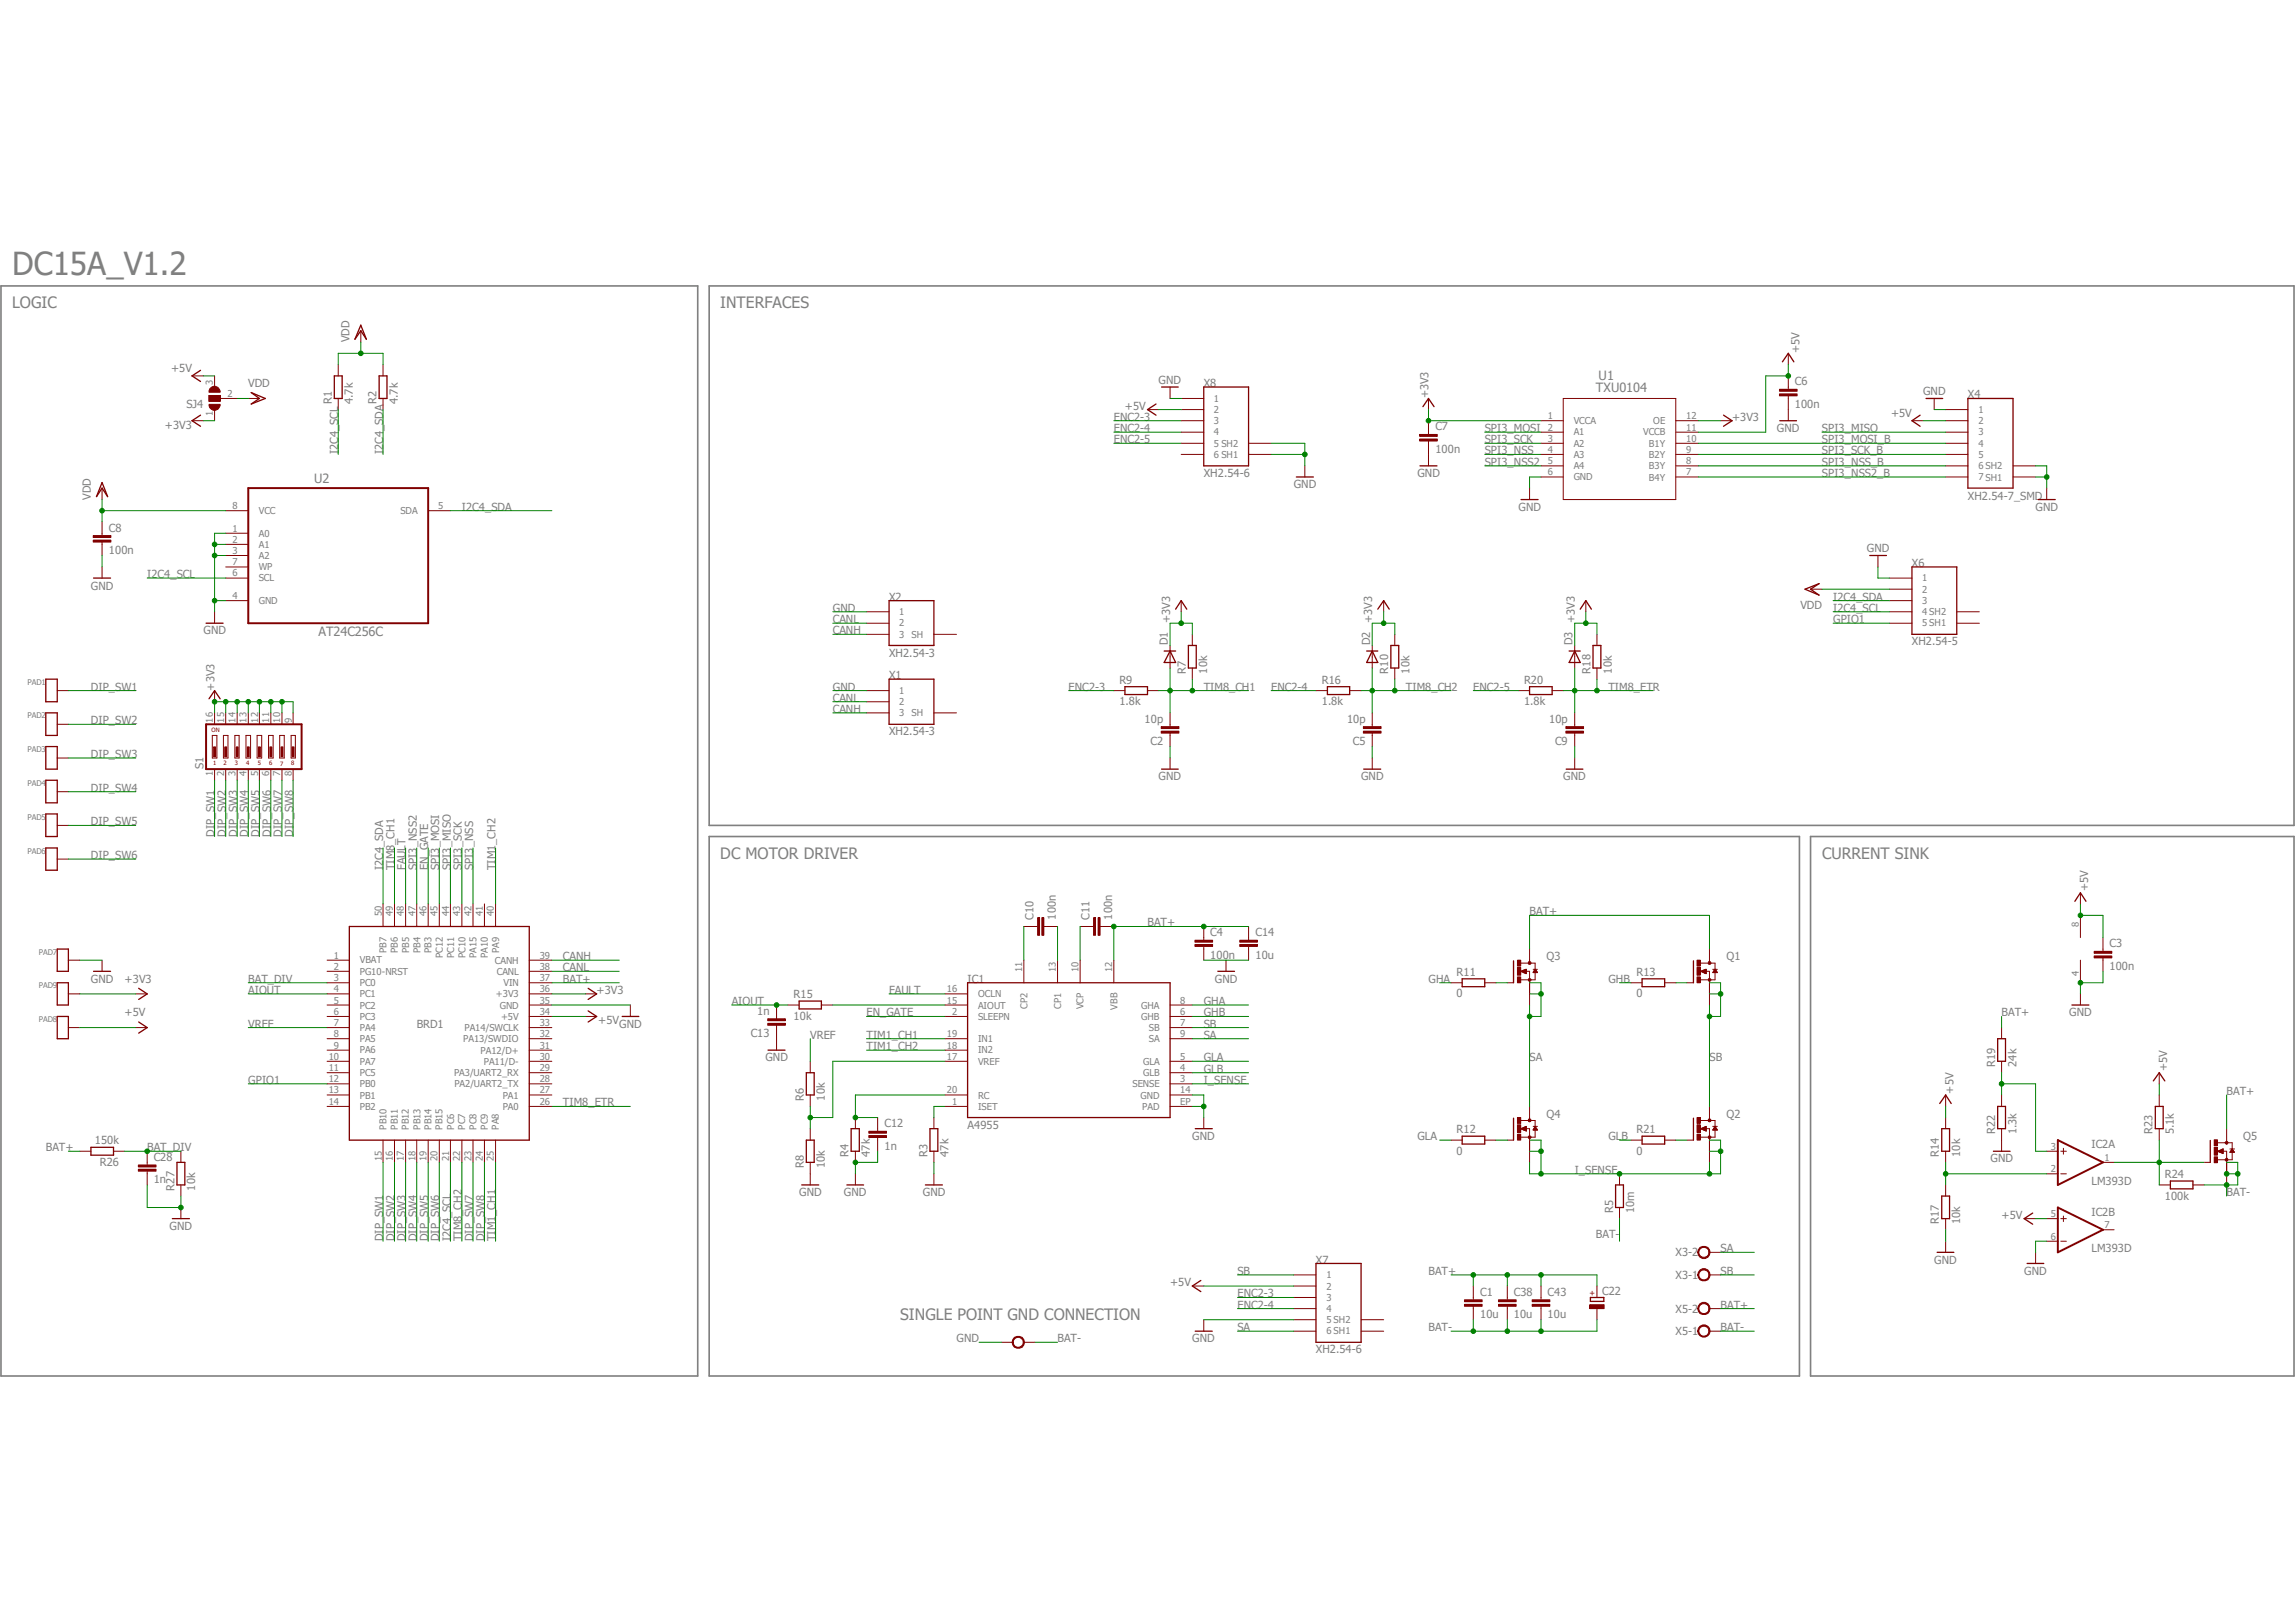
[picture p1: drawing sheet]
<svg xmlns="http://www.w3.org/2000/svg" width="297mm" height="210mm" viewBox="0 0 297 210" stroke-linecap="round" stroke-linejoin="round" font-family="sans-serif">
<defs><g id="words">
<text font-size="4.1" fill="#808080" x="1.6" y="35.6">DC15A_V1.2</text>
<g font-size="2" fill="#808080">
<text x="1.6" y="39.9">LOGIC</text>
<text x="93.2" y="39.9">INTERFACES</text>
<text x="93.2" y="111.2">DC MOTOR DRIVER</text>
<text x="235.8" y="111.2">CURRENT SINK</text>
<text x="116.5" y="170.8">SINGLE POINT GND CONNECTION</text>
</g>
<g font-size="1.7" fill="#808080">
<text x="206.5" y="50.7">TXU0104</text>
<text x="206.9" y="49.2">U1</text>
<text x="40.6" y="62.5">U2</text>
<text x="41.2" y="82.3">AT24C256C</text>
</g>
<g font-size="1.4" fill="#808080">
<text x="45.2" y="44.3" transform="rotate(-90 45.2 44.3)">VDD</text>
<text x="232.9" y="45.7" transform="rotate(-90 232.9 45.7)">+5V</text>
<text x="22.1" y="48.2">+5V</text>
<text x="24.1" y="52.8">SJ4</text>
<text x="32.1" y="50.1">VDD</text>
<text x="42.9" y="52.3" transform="rotate(-90 42.9 52.3)">R1</text>
<text x="45.7" y="52.3" transform="rotate(-90 45.7 52.3)">4.7k</text>
<text x="48.7" y="52.3" transform="rotate(-90 48.7 52.3)">R2</text>
<text x="51.5" y="52.3" transform="rotate(-90 51.5 52.3)">4.7k</text>
<text x="145.6" y="53">+5V</text>
<text x="149.9" y="49.7">GND</text>
<text x="155.8" y="50.1">X8</text>
<text x="184.9" y="51.6" transform="rotate(-90 184.9 51.6)">+3V3</text>
<text x="232.3" y="52.8">100n</text>
<text x="232.3" y="49.9">C6</text>
<text x="248.9" y="51.1">GND</text>
<text x="254.7" y="51.6">X4</text>
<text x="21.3" y="55.5">+3V3</text>
<text x="43.8" y="58.8" transform="rotate(-90 43.8 58.8)">I2C4_SCL</text>
<text x="49.6" y="58.8" transform="rotate(-90 49.6 58.8)">I2C4_SDA</text>
<text x="144.1" y="54.4">ENC2-3</text>
<text x="144.1" y="55.9">ENC2-4</text>
<text x="144.1" y="57.4">ENC2-5</text>
<text x="185.8" y="58.6">100n</text>
<text x="185.8" y="55.7">C7</text>
<text x="192.2" y="55.9">SPI3_MOSI</text>
<text x="192.2" y="57.4">SPI3_SCK</text>
<text x="192.2" y="58.8">SPI3_NSS</text>
<text x="224.2" y="54.4">+3V3</text>
<text x="230" y="55.9">GND</text>
<text x="235.8" y="55.9">SPI3_MISO</text>
<text x="235.8" y="57.4">SPI3_MOSI_B</text>
<text x="235.8" y="58.8">SPI3_SCK_B</text>
<text x="244.7" y="54">+5V</text>
<text x="11.8" y="64.6" transform="rotate(-90 11.8 64.6)">VDD</text>
<text x="155.8" y="61.7">XH2.54-6</text>
<text x="167.4" y="63.2">GND</text>
<text x="183.4" y="61.7">GND</text>
<text x="192.2" y="60.3">SPI3_NSS2</text>
<text x="235.8" y="60.3">SPI3_NSS_B</text>
<text x="235.8" y="61.7">SPI3_NSS2_B</text>
<text x="254.7" y="64.6">XH2.54-7_SMD</text>
<text x="14.1" y="71.7">100n</text>
<text x="14.1" y="68.8">C8</text>
<text x="59.8" y="66.1">I2C4_SDA</text>
<text x="196.5" y="66.1">GND</text>
<text x="241.6" y="71.5">GND</text>
<text x="263.4" y="66.1">GND</text>
<text x="11.8" y="76.3">GND</text>
<text x="19" y="74.8">I2C4_SCL</text>
<text x="115.1" y="77.7">X2</text>
<text x="237.2" y="77.7">I2C4_SDA</text>
<text x="247.4" y="73.4">X6</text>
<text x="26.3" y="82.1">GND</text>
<text x="107.8" y="79.2">GND</text>
<text x="107.8" y="82.1">CANH</text>
<text x="107.8" y="80.6">CANL</text>
<text x="151.1" y="83.5" transform="rotate(-90 151.1 83.5)">D1</text>
<text x="151.4" y="80.6" transform="rotate(-90 151.4 80.6)">+3V3</text>
<text x="177.3" y="83.5" transform="rotate(-90 177.3 83.5)">D2</text>
<text x="177.6" y="80.6" transform="rotate(-90 177.6 80.6)">+3V3</text>
<text x="203.5" y="83.5" transform="rotate(-90 203.5 83.5)">D3</text>
<text x="203.8" y="80.6" transform="rotate(-90 203.8 80.6)">+3V3</text>
<text x="233" y="78.7">VDD</text>
<text x="237.2" y="79.2">I2C4_SCL</text>
<text x="237.2" y="80.6">GPIO1</text>
<text x="247.4" y="83.5">XH2.54-5</text>
<text x="11.8" y="89.4">DIP_SW1</text>
<text x="27.8" y="89.4" transform="rotate(-90 27.8 89.4)">+3V3</text>
<text x="107.8" y="89.4">GND</text>
<text x="115.1" y="85">XH2.54-3</text>
<text x="115.1" y="87.9">X1</text>
<text x="138.3" y="89.4">ENC2-3</text>
<text x="144.9" y="88.5">R9</text>
<text x="153.5" y="87.2" transform="rotate(-90 153.5 87.2)">R7</text>
<text x="155.8" y="89.4">TIM8_CH1</text>
<text x="156.2" y="87.2" transform="rotate(-90 156.2 87.2)">10k</text>
<text x="164.5" y="89.4">ENC2-4</text>
<text x="171.1" y="88.5">R16</text>
<text x="179.7" y="87.2" transform="rotate(-90 179.7 87.2)">R10</text>
<text x="181.9" y="89.4">TIM8_CH2</text>
<text x="182.4" y="87.2" transform="rotate(-90 182.4 87.2)">10k</text>
<text x="190.7" y="89.4">ENC2-5</text>
<text x="197.2" y="88.5">R20</text>
<text x="205.8" y="87.2" transform="rotate(-90 205.8 87.2)">R18</text>
<text x="208.2" y="89.4">TIM8_ETR</text>
<text x="208.6" y="87.2" transform="rotate(-90 208.6 87.2)">10k</text>
<text x="11.8" y="93.7">DIP_SW2</text>
<text x="107.8" y="92.2">CANH</text>
<text x="107.8" y="90.8">CANL</text>
<text x="115.1" y="95.2">XH2.54-3</text>
<text x="144.9" y="91.2">1.8k</text>
<text x="148.1" y="93.5">10p</text>
<text x="171.1" y="91.2">1.8k</text>
<text x="174.3" y="93.5">10p</text>
<text x="197.2" y="91.2">1.8k</text>
<text x="200.5" y="93.5">10p</text>
<text x="11.8" y="98.1">DIP_SW3</text>
<text x="26.3" y="99.5" transform="rotate(-90 26.3 99.5)">S1</text>
<text x="148.9" y="96.4">C2</text>
<text x="149.9" y="101">GND</text>
<text x="175.1" y="96.4">C5</text>
<text x="176.1" y="101">GND</text>
<text x="201.3" y="96.4">C9</text>
<text x="202.3" y="101">GND</text>
<text x="11.8" y="102.4">DIP_SW4</text>
<text x="11.8" y="106.8">DIP_SW5</text>
<text x="11.8" y="111.2">DIP_SW6</text>
<text x="27.8" y="108.2" transform="rotate(-90 27.8 108.2)">DIP_SW1</text>
<text x="29.2" y="108.2" transform="rotate(-90 29.2 108.2)">DIP_SW2</text>
<text x="30.7" y="108.2" transform="rotate(-90 30.7 108.2)">DIP_SW3</text>
<text x="32.1" y="108.2" transform="rotate(-90 32.1 108.2)">DIP_SW4</text>
<text x="33.6" y="108.2" transform="rotate(-90 33.6 108.2)">DIP_SW5</text>
<text x="35.1" y="108.2" transform="rotate(-90 35.1 108.2)">DIP_SW6</text>
<text x="36.5" y="108.2" transform="rotate(-90 36.5 108.2)">DIP_SW7</text>
<text x="37.9" y="108.2" transform="rotate(-90 37.9 108.2)">DIP_SW8</text>
<text x="49.6" y="112.6" transform="rotate(-90 49.6 112.6)">I2C4_SDA</text>
<text x="51.1" y="112.6" transform="rotate(-90 51.1 112.6)">TIM8_CH1</text>
<text x="52.5" y="112.6" transform="rotate(-90 52.5 112.6)">FAULT</text>
<text x="53.9" y="112.6" transform="rotate(-90 53.9 112.6)">SPI3_NSS2</text>
<text x="55.4" y="112.6" transform="rotate(-90 55.4 112.6)">EN_GATE</text>
<text x="56.9" y="112.6" transform="rotate(-90 56.9 112.6)">SPI3_MOSI</text>
<text x="58.3" y="112.6" transform="rotate(-90 58.3 112.6)">SPI3_MISO</text>
<text x="59.8" y="112.6" transform="rotate(-90 59.8 112.6)">SPI3_SCK</text>
<text x="61.2" y="112.6" transform="rotate(-90 61.2 112.6)">SPI3_NSS</text>
<text x="64.1" y="112.6" transform="rotate(-90 64.1 112.6)">TIM1_CH2</text>
<text x="133.7" y="119" transform="rotate(-90 133.7 119)">C10</text>
<text x="136.7" y="119" transform="rotate(-90 136.7 119)">100n</text>
<text x="141" y="119" transform="rotate(-90 141 119)">C11</text>
<text x="143.9" y="119" transform="rotate(-90 143.9 119)">100n</text>
<text x="148.5" y="119.9">BAT+</text>
<text x="198" y="118.4">BAT+</text>
<text x="270.3" y="115.3" transform="rotate(-90 270.3 115.3)">+5V</text>
<text x="72.9" y="124.2">CANH</text>
<text x="72.9" y="125.7">CANL</text>
<text x="156.6" y="124">100n</text>
<text x="156.6" y="121.1">C4</text>
<text x="162.5" y="124">10u</text>
<text x="162.5" y="121.1">C14</text>
<text x="200.2" y="124.2">Q3</text>
<text x="223.4" y="124.2">Q1</text>
<text x="273" y="125.5">100n</text>
<text x="273" y="122.6">C3</text>
<text x="11.8" y="127.2">GND</text>
<text x="16.1" y="127.2">+3V3</text>
<text x="16.1" y="131.5">+5V</text>
<text x="32.1" y="127.2">BAT_DIV</text>
<text x="32.1" y="128.6">AIOUT</text>
<text x="72.9" y="127.2">BAT+</text>
<text x="77.2" y="128.6">+3V3</text>
<text x="94.7" y="130">AIOUT</text>
<text x="98" y="131.3">1n</text>
<text x="102.7" y="132">10k</text>
<text x="102.7" y="129.2">R15</text>
<text x="112.1" y="131.5">EN_GATE</text>
<text x="115.1" y="128.6">FAULT</text>
<text x="125.2" y="127.2">IC1</text>
<text x="155.8" y="131.5">GHB</text>
<text x="155.8" y="130">GHA</text>
<text x="157.2" y="127.2">GND</text>
<text x="184.9" y="127.2">GHA</text>
<text x="188.5" y="129">0</text>
<text x="188.5" y="126.3">R11</text>
<text x="208.2" y="127.2">GHB</text>
<text x="211.8" y="129">0</text>
<text x="211.8" y="126.3">R13</text>
<text x="259" y="131.5">BAT+</text>
<text x="267.8" y="131.5">GND</text>
<text x="32.1" y="133">VREF</text>
<text x="53.9" y="133">BRD1</text>
<text x="77.4" y="132.5">+5V</text>
<text x="80.1" y="133">GND</text>
<text x="97.2" y="134.2">C13</text>
<text x="99.1" y="137.3">GND</text>
<text x="104.9" y="134.5">VREF</text>
<text x="112.1" y="134.5">TIM1_CH1</text>
<text x="112.1" y="135.9">TIM1_CH2</text>
<text x="155.8" y="137.3">GLA</text>
<text x="155.8" y="134.5">SA</text>
<text x="155.8" y="133">SB</text>
<text x="198" y="137.3">SA</text>
<text x="221.2" y="137.3">SB</text>
<text x="32.1" y="140.3">GPIO1</text>
<text x="72.9" y="143.2">TIM8_ETR</text>
<text x="104" y="142.4" transform="rotate(-90 104 142.4)">R6</text>
<text x="106.8" y="142.4" transform="rotate(-90 106.8 142.4)">10k</text>
<text x="155.8" y="138.8">GLB</text>
<text x="155.8" y="140.3">I_SENSE</text>
<text x="252.8" y="141.5" transform="rotate(-90 252.8 141.5)">+5V</text>
<text x="258.2" y="138.1" transform="rotate(-90 258.2 138.1)">R19</text>
<text x="260.9" y="138.1" transform="rotate(-90 260.9 138.1)">24k</text>
<text x="280.5" y="138.6" transform="rotate(-90 280.5 138.6)">+5V</text>
<text x="288.2" y="141.7">BAT+</text>
<text x="5.9" y="149">BAT+</text>
<text x="12.3" y="148.1">150k</text>
<text x="19" y="149">BAT_DIV</text>
<text x="109.8" y="149.7" transform="rotate(-90 109.8 149.7)">R4</text>
<text x="112.6" y="149.7" transform="rotate(-90 112.6 149.7)">47k</text>
<text x="114.5" y="148.8">1n</text>
<text x="114.5" y="145.8">C12</text>
<text x="120" y="149.7" transform="rotate(-90 120 149.7)">R3</text>
<text x="122.8" y="149.7" transform="rotate(-90 122.8 149.7)">47k</text>
<text x="125.2" y="146">A4955</text>
<text x="154.3" y="147.5">GND</text>
<text x="183.4" y="147.5">GLA</text>
<text x="188.5" y="149.4">0</text>
<text x="188.5" y="146.6">R12</text>
<text x="200.2" y="144.6">Q4</text>
<text x="208.2" y="147.5">GLB</text>
<text x="211.8" y="149.4">0</text>
<text x="211.8" y="146.6">R21</text>
<text x="223.4" y="144.6">Q2</text>
<text x="250.9" y="149.7" transform="rotate(-90 250.9 149.7)">R14</text>
<text x="253.7" y="149.7" transform="rotate(-90 253.7 149.7)">10k</text>
<text x="258.2" y="146.8" transform="rotate(-90 258.2 146.8)">R22</text>
<text x="260.9" y="146.8" transform="rotate(-90 260.9 146.8)">1.3k</text>
<text x="270.7" y="148.6">IC2A</text>
<text x="278.6" y="146.8" transform="rotate(-90 278.6 146.8)">R23</text>
<text x="281.3" y="146.8" transform="rotate(-90 281.3 146.8)">5.1k</text>
<text x="290.3" y="147.5">Q5</text>
<text x="12.9" y="150.8">R26</text>
<text x="19.9" y="153.1">1n</text>
<text x="19.9" y="150.2">C28</text>
<text x="22.6" y="154.1" transform="rotate(-90 22.6 154.1)">R27</text>
<text x="25.3" y="154.1" transform="rotate(-90 25.3 154.1)">10k</text>
<text x="103.4" y="154.8">GND</text>
<text x="104" y="151.2" transform="rotate(-90 104 151.2)">R8</text>
<text x="106.8" y="151.2" transform="rotate(-90 106.8 151.2)">10k</text>
<text x="109.2" y="154.8">GND</text>
<text x="119.4" y="154.8">GND</text>
<text x="203.8" y="151.9">I_SENSE</text>
<text x="257.6" y="150.4">GND</text>
<text x="270.7" y="153.3">LM393D</text>
<text x="280.2" y="155.2">100k</text>
<text x="280.2" y="152.5">R24</text>
<text x="288.2" y="154.8">BAT-</text>
<text x="21.9" y="159.1">GND</text>
<text x="49.6" y="160.6" transform="rotate(-90 49.6 160.6)">DIP_SW1</text>
<text x="51.1" y="160.6" transform="rotate(-90 51.1 160.6)">DIP_SW2</text>
<text x="52.5" y="160.6" transform="rotate(-90 52.5 160.6)">DIP_SW3</text>
<text x="53.9" y="160.6" transform="rotate(-90 53.9 160.6)">DIP_SW4</text>
<text x="55.4" y="160.6" transform="rotate(-90 55.4 160.6)">DIP_SW5</text>
<text x="56.9" y="160.6" transform="rotate(-90 56.9 160.6)">DIP_SW6</text>
<text x="58.3" y="160.6" transform="rotate(-90 58.3 160.6)">I2C4_SCL</text>
<text x="59.8" y="160.6" transform="rotate(-90 59.8 160.6)">TIM8_CH2</text>
<text x="61.2" y="160.6" transform="rotate(-90 61.2 160.6)">DIP_SW7</text>
<text x="62.7" y="160.6" transform="rotate(-90 62.7 160.6)">DIP_SW8</text>
<text x="64.1" y="160.6" transform="rotate(-90 64.1 160.6)">TIM1_CH1</text>
<text x="206.5" y="160.1">BAT-</text>
<text x="208.8" y="157" transform="rotate(-90 208.8 157)">R5</text>
<text x="211.5" y="157" transform="rotate(-90 211.5 157)">10m</text>
<text x="250.9" y="158.4" transform="rotate(-90 250.9 158.4)">R17</text>
<text x="253.7" y="158.4" transform="rotate(-90 253.7 158.4)">10k</text>
<text x="259" y="157.7">+5V</text>
<text x="270.7" y="157.4">IC2B</text>
<text x="151.4" y="166.4">+5V</text>
<text x="160.1" y="167.9">ENC2-3</text>
<text x="160.1" y="165">SB</text>
<text x="170.3" y="163.5">X7</text>
<text x="184.9" y="165">BAT+</text>
<text x="191.6" y="167.6">C1</text>
<text x="195.9" y="167.6">C38</text>
<text x="200.3" y="167.6">C43</text>
<text x="207.3" y="167.6">C22</text>
<text x="216.8" y="165.5">X3-1</text>
<text x="216.8" y="162.6">X3-2</text>
<text x="222.7" y="162.1">SA</text>
<text x="222.7" y="165">SB</text>
<text x="250.3" y="163.5">GND</text>
<text x="262" y="165">GND</text>
<text x="270.7" y="162.1">LM393D</text>
<text x="123.8" y="173.7">GND</text>
<text x="136.9" y="173.7">BAT-</text>
<text x="154.3" y="173.7">GND</text>
<text x="160.1" y="169.3">ENC2-4</text>
<text x="160.1" y="172.3">SA</text>
<text x="184.9" y="172.3">BAT-</text>
<text x="191.6" y="170.6">10u</text>
<text x="195.9" y="170.6">10u</text>
<text x="200.3" y="170.6">10u</text>
<text x="216.8" y="172.8">X5-1</text>
<text x="216.8" y="169.8">X5-2</text>
<text x="222.7" y="169.3">BAT+</text>
<text x="222.7" y="172.3">BAT-</text>
<text x="170.3" y="175.1">XH2.54-6</text>
</g>
<g font-size="1.2" fill="#808080">
<text x="27.6" y="53.9" transform="rotate(-90 27.6 53.9)">1</text>
<text x="27.6" y="49.9" transform="rotate(-90 27.6 49.9)">3</text>
<text x="29.4" y="51.4">2</text>
<text x="157.1" y="53.4">2</text>
<text x="157.1" y="52">1</text>
<text x="256" y="53.4">1</text>
<text x="157.1" y="54.9">3</text>
<text x="157.1" y="56.3">4</text>
<text x="157.1" y="57.8">5 SH2</text>
<text x="157.1" y="59.3">6 SH1</text>
<text x="200.3" y="54.2">1</text>
<text x="200.3" y="55.7">2</text>
<text x="200.3" y="57.1">3</text>
<text x="200.3" y="58.6">4</text>
<text x="203.7" y="54.9">VCCA</text>
<text x="203.7" y="56.3">A1</text>
<text x="203.7" y="57.8">A2</text>
<text x="203.7" y="59.3">A3</text>
<text x="212.6" y="56.3">VCCB</text>
<text x="213.4" y="59.3">B2Y</text>
<text x="213.4" y="57.8">B1Y</text>
<text x="214" y="54.9">OE</text>
<text x="218.2" y="58.6">9</text>
<text x="218.2" y="57.1">10</text>
<text x="218.2" y="55.7">11</text>
<text x="218.2" y="54.2">12</text>
<text x="256" y="56.3">3</text>
<text x="256" y="54.9">2</text>
<text x="256" y="57.8">4</text>
<text x="256" y="59.3">5</text>
<text x="30.1" y="65.9">8</text>
<text x="56.7" y="65.9">5</text>
<text x="200.3" y="60.1">5</text>
<text x="200.3" y="61.5">6</text>
<text x="203.7" y="60.7">A4</text>
<text x="203.7" y="62.1">GND</text>
<text x="213.4" y="62.2">B4Y</text>
<text x="213.4" y="60.7">B3Y</text>
<text x="218.2" y="61.5">7</text>
<text x="218.2" y="60.1">8</text>
<text x="256" y="60.7">6 SH2</text>
<text x="256" y="62.1">7 SH1</text>
<text x="30.1" y="68.8">1</text>
<text x="30.1" y="70.2">2</text>
<text x="30.1" y="71.7">3</text>
<text x="33.5" y="66.5">VCC</text>
<text x="33.5" y="69.4">A0</text>
<text x="33.5" y="70.9">A1</text>
<text x="51.8" y="66.5">SDA</text>
<text x="30.1" y="73.2">7</text>
<text x="30.1" y="74.6">6</text>
<text x="30.1" y="77.5">4</text>
<text x="33.5" y="72.3">A2</text>
<text x="33.5" y="73.8">WP</text>
<text x="33.5" y="75.2">SCL</text>
<text x="248.8" y="76.7">2</text>
<text x="248.8" y="75.2">1</text>
<text x="33.5" y="78.1">GND</text>
<text x="116.4" y="81.1">2</text>
<text x="116.4" y="79.6">1</text>
<text x="116.4" y="82.5">3</text>
<text x="118" y="82.5">SH</text>
<text x="248.8" y="78.1">3</text>
<text x="248.8" y="79.6">4 SH2</text>
<text x="248.8" y="81.1">5 SH1</text>
<text x="116.4" y="89.8">1</text>
<text x="27.6" y="93.5" transform="rotate(-90 27.6 93.5)">16</text>
<text x="29" y="93.5" transform="rotate(-90 29 93.5)">15</text>
<text x="30.5" y="93.5" transform="rotate(-90 30.5 93.5)">14</text>
<text x="31.9" y="93.5" transform="rotate(-90 31.9 93.5)">13</text>
<text x="33.4" y="93.5" transform="rotate(-90 33.4 93.5)">12</text>
<text x="34.8" y="93.5" transform="rotate(-90 34.8 93.5)">11</text>
<text x="36.3" y="93.5" transform="rotate(-90 36.3 93.5)">10</text>
<text x="37.8" y="93.5" transform="rotate(-90 37.8 93.5)">9</text>
<text x="116.4" y="91.2">2</text>
<text x="116.4" y="92.7">3</text>
<text x="118" y="92.7">SH</text>
<text x="27.6" y="100.4" transform="rotate(-90 27.6 100.4)">1</text>
<text x="29" y="100.4" transform="rotate(-90 29 100.4)">2</text>
<text x="30.5" y="100.4" transform="rotate(-90 30.5 100.4)">3</text>
<text x="31.9" y="100.4" transform="rotate(-90 31.9 100.4)">4</text>
<text x="33.4" y="100.4" transform="rotate(-90 33.4 100.4)">5</text>
<text x="34.8" y="100.4" transform="rotate(-90 34.8 100.4)">6</text>
<text x="36.3" y="100.4" transform="rotate(-90 36.3 100.4)">7</text>
<text x="37.8" y="100.4" transform="rotate(-90 37.8 100.4)">8</text>
<text x="49.4" y="118.5" transform="rotate(-90 49.4 118.5)">50</text>
<text x="50.8" y="118.5" transform="rotate(-90 50.8 118.5)">49</text>
<text x="52.3" y="118.5" transform="rotate(-90 52.3 118.5)">48</text>
<text x="53.8" y="118.5" transform="rotate(-90 53.8 118.5)">47</text>
<text x="55.2" y="118.5" transform="rotate(-90 55.2 118.5)">46</text>
<text x="56.6" y="118.5" transform="rotate(-90 56.6 118.5)">45</text>
<text x="58.1" y="118.5" transform="rotate(-90 58.1 118.5)">44</text>
<text x="59.6" y="118.5" transform="rotate(-90 59.6 118.5)">43</text>
<text x="61" y="118.5" transform="rotate(-90 61 118.5)">42</text>
<text x="62.5" y="118.5" transform="rotate(-90 62.5 118.5)">41</text>
<text x="63.9" y="118.5" transform="rotate(-90 63.9 118.5)">40</text>
<text x="43.2" y="125.5">2</text>
<text x="43.2" y="124">1</text>
<text x="46.6" y="124.7">VBAT</text>
<text x="50" y="123.3" transform="rotate(-90 50 123.3)">PB7</text>
<text x="51.5" y="123.3" transform="rotate(-90 51.5 123.3)">PB6</text>
<text x="53" y="123.3" transform="rotate(-90 53 123.3)">PB5</text>
<text x="54.4" y="123.3" transform="rotate(-90 54.4 123.3)">PB4</text>
<text x="55.8" y="123.3" transform="rotate(-90 55.8 123.3)">PB3</text>
<text x="57.3" y="124" transform="rotate(-90 57.3 124)">PC12</text>
<text x="58.8" y="124" transform="rotate(-90 58.8 124)">PC11</text>
<text x="60.2" y="124" transform="rotate(-90 60.2 124)">PC10</text>
<text x="61.7" y="124" transform="rotate(-90 61.7 124)">PA15</text>
<text x="63.1" y="124" transform="rotate(-90 63.1 124)">PA10</text>
<text x="64.1" y="124.7">CANH</text>
<text x="64.6" y="123.3" transform="rotate(-90 64.6 123.3)">PA9</text>
<text x="69.8" y="124">39</text>
<text x="69.8" y="125.5">38</text>
<text x="132.3" y="125.8" transform="rotate(-90 132.3 125.8)">11</text>
<text x="136.7" y="125.8" transform="rotate(-90 136.7 125.8)">13</text>
<text x="139.6" y="125.8" transform="rotate(-90 139.6 125.8)">10</text>
<text x="143.9" y="125.8" transform="rotate(-90 143.9 125.8)">12</text>
<text x="269" y="120" transform="rotate(-90 269 120)">8</text>
<text x="43.2" y="131.3">6</text>
<text x="43.2" y="129.9">5</text>
<text x="43.2" y="128.4">4</text>
<text x="43.2" y="127">3</text>
<text x="46.6" y="132">PC3</text>
<text x="46.6" y="130.5">PC2</text>
<text x="46.6" y="129">PC1</text>
<text x="46.6" y="126.2">PG10-NRST</text>
<text x="46.6" y="127.6">PC0</text>
<text x="64.2" y="129.1">+3V3</text>
<text x="64.3" y="126.2">CANL</text>
<text x="64.7" y="130.5">GND</text>
<text x="64.9" y="132">+5V</text>
<text x="65.2" y="127.6">VIN</text>
<text x="69.8" y="127">37</text>
<text x="69.8" y="129.9">35</text>
<text x="69.8" y="131.3">34</text>
<text x="69.8" y="128.4">36</text>
<text x="122.6" y="128.4">16</text>
<text x="122.6" y="129.9">15</text>
<text x="123.2" y="131.3">2</text>
<text x="126.6" y="129">OCLN</text>
<text x="126.6" y="130.5">AIOUT</text>
<text x="126.6" y="132">SLEEPN</text>
<text x="133" y="130.6" transform="rotate(-90 133 130.6)">CP2</text>
<text x="137.3" y="130.6" transform="rotate(-90 137.3 130.6)">CP1</text>
<text x="140.2" y="130.6" transform="rotate(-90 140.2 130.6)">VCP</text>
<text x="144.6" y="130.6" transform="rotate(-90 144.6 130.6)">VBB</text>
<text x="147.7" y="132">GHB</text>
<text x="147.7" y="130.5">GHA</text>
<text x="152.7" y="131.3">6</text>
<text x="152.7" y="129.9">8</text>
<text x="269" y="126.3" transform="rotate(-90 269 126.3)">4</text>
<text x="42.5" y="137.1">10</text>
<text x="43.2" y="132.8">7</text>
<text x="43.2" y="134.2">8</text>
<text x="43.2" y="135.7">9</text>
<text x="46.6" y="133.4">PA4</text>
<text x="46.6" y="134.9">PA5</text>
<text x="46.6" y="136.3">PA6</text>
<text x="46.6" y="137.8">PA7</text>
<text x="59.9" y="134.9">PA13/SWDIO</text>
<text x="60.1" y="133.4">PA14/SWCLK</text>
<text x="62.2" y="136.4">PA12/D+</text>
<text x="62.6" y="137.8">PA11/D-</text>
<text x="69.8" y="137.1">30</text>
<text x="69.8" y="135.7">31</text>
<text x="69.8" y="134.2">32</text>
<text x="69.8" y="132.8">33</text>
<text x="122.6" y="135.7">18</text>
<text x="122.6" y="137.1">17</text>
<text x="122.6" y="134.2">19</text>
<text x="126.6" y="136.3">IN2</text>
<text x="126.6" y="137.8">VREF</text>
<text x="126.6" y="134.9">IN1</text>
<text x="148" y="137.8">GLA</text>
<text x="148.7" y="134.9">SA</text>
<text x="148.7" y="133.4">SB</text>
<text x="152.7" y="137.1">5</text>
<text x="152.7" y="134.2">9</text>
<text x="152.7" y="132.8">7</text>
<text x="42.5" y="143">14</text>
<text x="42.5" y="141.5">13</text>
<text x="42.5" y="140">12</text>
<text x="42.5" y="138.6">11</text>
<text x="46.6" y="143.6">PB2</text>
<text x="46.6" y="142.2">PB1</text>
<text x="46.6" y="140.7">PB0</text>
<text x="46.6" y="139.2">PC5</text>
<text x="58.8" y="139.2">PA3/UART2_RX</text>
<text x="58.8" y="140.7">PA2/UART2_TX</text>
<text x="65.1" y="143.6">PA0</text>
<text x="65.1" y="142.2">PA1</text>
<text x="69.8" y="143">26</text>
<text x="69.8" y="141.5">27</text>
<text x="69.8" y="140">28</text>
<text x="69.8" y="138.6">29</text>
<text x="122.6" y="141.5">20</text>
<text x="123.2" y="143">1</text>
<text x="126.6" y="142.2">RC</text>
<text x="126.6" y="143.6">ISET</text>
<text x="146.6" y="140.7">SENSE</text>
<text x="147.6" y="142.2">GND</text>
<text x="147.8" y="143.6">PAD</text>
<text x="148" y="139.2">GLB</text>
<text x="152.7" y="141.5">14</text>
<text x="152.7" y="140">3</text>
<text x="152.7" y="138.6">4</text>
<text x="152.7" y="143">EP</text>
<text x="50" y="146.2" transform="rotate(-90 50 146.2)">PB10</text>
<text x="51.5" y="146.2" transform="rotate(-90 51.5 146.2)">PB11</text>
<text x="52.9" y="146.2" transform="rotate(-90 52.9 146.2)">PB12</text>
<text x="54.4" y="146.2" transform="rotate(-90 54.4 146.2)">PB13</text>
<text x="55.8" y="146.2" transform="rotate(-90 55.8 146.2)">PB14</text>
<text x="57.3" y="146.2" transform="rotate(-90 57.3 146.2)">PB15</text>
<text x="58.8" y="146.2" transform="rotate(-90 58.8 146.2)">PC6</text>
<text x="60.2" y="146.2" transform="rotate(-90 60.2 146.2)">PC7</text>
<text x="61.7" y="146.2" transform="rotate(-90 61.7 146.2)">PC8</text>
<text x="63.1" y="146.2" transform="rotate(-90 63.1 146.2)">PC9</text>
<text x="64.6" y="146.2" transform="rotate(-90 64.6 146.2)">PA8</text>
<text x="265.4" y="148.8">3</text>
<text x="49.4" y="150.2" transform="rotate(-90 49.4 150.2)">15</text>
<text x="50.8" y="150.2" transform="rotate(-90 50.8 150.2)">16</text>
<text x="52.3" y="150.2" transform="rotate(-90 52.3 150.2)">17</text>
<text x="53.8" y="150.2" transform="rotate(-90 53.8 150.2)">18</text>
<text x="55.2" y="150.2" transform="rotate(-90 55.2 150.2)">19</text>
<text x="56.6" y="150.2" transform="rotate(-90 56.6 150.2)">20</text>
<text x="58.1" y="150.2" transform="rotate(-90 58.1 150.2)">21</text>
<text x="59.6" y="150.2" transform="rotate(-90 59.6 150.2)">22</text>
<text x="61" y="150.2" transform="rotate(-90 61 150.2)">23</text>
<text x="62.5" y="150.2" transform="rotate(-90 62.5 150.2)">24</text>
<text x="63.9" y="150.2" transform="rotate(-90 63.9 150.2)">25</text>
<text x="265.4" y="151.7">2</text>
<text x="272.4" y="150.2">1</text>
<text x="265.4" y="160.4">6</text>
<text x="265.4" y="157.5">5</text>
<text x="272.4" y="159">7</text>
<text x="171.7" y="166.9">2</text>
<text x="171.7" y="165.4">1</text>
<text x="171.7" y="168.3">3</text>
<text x="171.7" y="169.8">4</text>
<text x="171.7" y="171.2">5 SH2</text>
<text x="171.7" y="172.7">6 SH1</text>
</g>
<g font-size="1" fill="#808080">
<text x="3.6" y="88.6">PAD1</text>
<text x="3.6" y="93">PAD2</text>
<text x="3.6" y="101.7">PAD4</text>
<text x="3.6" y="97.3">PAD3</text>
<text x="3.6" y="106.1">PAD5</text>
<text x="3.6" y="110.4">PAD6</text>
<text x="5" y="123.5">PAD7</text>
<text x="5" y="127.9">PAD9</text>
<text x="5" y="132.2">PAD8</text>
</g>
<text font-size="1" fill="#800000" x="206.4" y="167.6" transform="rotate(-90 206.4 167.6)">+</text>
<g font-size=".8" fill="#800000">
<text x="27.4" y="94.8">ON</text>
<text x="27.6" y="99">1</text>
<text x="28.9" y="99">2</text>
<text x="30.4" y="99">3</text>
<text x="31.8" y="99">4</text>
<text x="33.4" y="99">5</text>
<text x="34.8" y="99">6</text>
<text x="36.3" y="99.1">7</text>
<text x="37.7" y="99">8</text>
</g>
</g></defs>
<path d="M.1 37h90.2v141.1h-90.2zM91.8 37h205.1v69.8h-205.1zM91.8 108.2h141.1v69.9h-141.1zM234.3 108.2h62.6v69.9h-62.6z" fill="none" stroke="#808080" stroke-width=".21"/>
<path d="M219.2 124.3v2.9" fill="none" stroke="#800000" stroke-width=".17"/>
<path d="M218.3 127.2h.9M220.1 124.6h1.9v.8M220.7 125.7h.5v1.5M221.2 124.2v.4M221.7 125.4h.5M222 125.8v1h-1.9" fill="none" stroke="#800000" stroke-width=".13"/>
<path d="M221.1 126.7h.3v.1l-.2 .2-.1-.1z" fill-rule="evenodd" fill="#800000"/>
<path d="M221.1 126.7h.3v.1l-.2 .2-.1-.1z" fill="none" stroke="#800000" stroke-width=".13"/>
<path d="M221.1 124.5h.3v.1v.2h-.3z" fill-rule="evenodd" fill="#800000"/>
<path d="M221.1 124.5h.3v.1v.2h-.3z" fill="none" stroke="#800000" stroke-width=".13"/>
<path d="M219.6 126.4h.4v.8h-.4z" fill-rule="evenodd" fill="#800000"/>
<path d="M219.6 126.4h.4v.8h-.4z" fill="none" stroke="#800000" stroke-width=".13"/>
<path d="M219.6 124.2h.4v.8h-.4z" fill-rule="evenodd" fill="#800000"/>
<path d="M219.6 124.2h.4v.8h-.4z" fill="none" stroke="#800000" stroke-width=".13"/>
<path d="M219.6 125.2h.4v1h-.4z" fill-rule="evenodd" fill="#800000"/>
<g fill="none" stroke="#800000" stroke-width=".13">
<path d="M219.6 125.2h.4v1h-.4zM220.1 125.7l.7 .3M220.1 125.7h.7M220.2 125.7h.6M220.2 125.6h.6M220.3 125.8h.5M220.3 125.6h.5M220.4 125.8h.4M220.4 125.6h.4M220.5 125.9h.3M220.5 125.5h.3M220.6 125.9h.2"/>
<path d="M220.6 125.5h.2M220.7 126h.1M220.7 125.4h.1M220.8 125.4v.6M220.8 125.4l-.7 .3M221.2 122.8v1.4M221.2 127.2v2.8M221.7 125.8h.5M221.7 125.7h.5M221.8 125.7h.4M221.8 125.6h.3M221.9 125.6h.2"/>
<path d="M221.9 125.5h.1M222 125.4h.1M222 125.4l.2 .5h-.5zM218.3 147.5h.9M220.1 145h1.9v.8M220.7 146h.5v1.5M221.2 144.6v.4M221.7 145.8h.5M222 146.1v1.1h-1.9"/>
</g>
<path d="M219.2 144.7v2.8" fill="none" stroke="#800000" stroke-width=".17"/>
<path d="M221.1 147h.3v.2l-.2 .2-.1-.1z" fill-rule="evenodd" fill="#800000"/>
<path d="M221.1 147h.3v.2l-.2 .2-.1-.1z" fill="none" stroke="#800000" stroke-width=".13"/>
<path d="M221.1 144.8h.3v.2v.1h-.3z" fill-rule="evenodd" fill="#800000"/>
<path d="M221.1 144.8h.3v.2v.1h-.3z" fill="none" stroke="#800000" stroke-width=".13"/>
<path d="M219.6 146.8h.4v.7h-.4z" fill-rule="evenodd" fill="#800000"/>
<path d="M219.6 146.8h.4v.7h-.4z" fill="none" stroke="#800000" stroke-width=".13"/>
<path d="M219.6 144.6h.4v.8h-.4z" fill-rule="evenodd" fill="#800000"/>
<path d="M219.6 144.6h.4v.8h-.4z" fill="none" stroke="#800000" stroke-width=".13"/>
<path d="M219.6 145.5h.4v1.1h-.4z" fill-rule="evenodd" fill="#800000"/>
<g fill="none" stroke="#800000" stroke-width=".13">
<path d="M195.1 127.2h.8M196.8 124.6h1.9v.8M197.4 125.7h.6v1.5M198 124.2v.4M198.4 125.4h.6M198.7 125.8v1h-1.9M219.6 145.5h.4v1.1h-.4zM220.1 146l.7-.2v.5zM220.1 146.1h.7M220.1 146h.7M220.2 146.1h.6M220.3 146h.5"/>
<path d="M220.3 146.2h.5M220.4 146.2h.4M220.5 145.9h.3M220.6 146.3h.2M220.6 145.8h.2M220.7 145.8h.1M220.8 146.3h.1M221.2 143.2v1.4M221.2 147.5v2.9M221.7 146.2h.5M221.7 146.1h.5M221.8 146h.3"/>
<path d="M221.9 145.9h.1M221.9 145.8h.1M222 145.8l.2 .4h-.5zM222 145.8h.1"/>
</g>
<path d="M195.9 124.3v2.9" fill="none" stroke="#800000" stroke-width=".17"/>
<path d="M197.8 126.7h.3l.1 .1-.2 .2-.2-.1z" fill-rule="evenodd" fill="#800000"/>
<path d="M197.8 126.7h.3l.1 .1-.2 .2-.2-.1z" fill="none" stroke="#800000" stroke-width=".13"/>
<path d="M197.8 124.5h.3l.1 .1-.1 .2h-.3z" fill-rule="evenodd" fill="#800000"/>
<path d="M197.8 124.5h.3l.1 .1-.1 .2h-.3z" fill="none" stroke="#800000" stroke-width=".13"/>
<path d="M196.4 126.4h.4v.8h-.4z" fill-rule="evenodd" fill="#800000"/>
<path d="M196.4 126.4h.4v.8h-.4z" fill="none" stroke="#800000" stroke-width=".13"/>
<path d="M196.4 124.2h.4v.8h-.4z" fill-rule="evenodd" fill="#800000"/>
<path d="M196.4 124.2h.4v.8h-.4z" fill="none" stroke="#800000" stroke-width=".13"/>
<path d="M196.4 125.2h.4v1h-.4z" fill-rule="evenodd" fill="#800000"/>
<g fill="none" stroke="#800000" stroke-width=".13">
<path d="M196.4 125.2h.4v1h-.4zM196.8 125.7l.7 .3M196.8 125.7h.7M196.9 125.7h.6M196.9 125.6h.6M197 125.8h.5M197 125.6h.5M197.1 125.8h.4M197.1 125.6h.4M197.2 125.9h.3M197.2 125.5h.3M197.4 125.9h.1"/>
<path d="M197.4 125.5h.1M197.4 126h.1M197.4 125.4h.1M197.5 125.4v.6M197.5 125.4l-.7 .3M198 122.8v1.4M198 127.2v2.8M198.4 125.8h.6M198.4 125.8h.5M198.5 125.7h.4M198.5 125.6h.3M198.6 125.6h.2"/>
<path d="M198.6 125.5h.2M198.7 125.4h.1M198.7 125.4l.3 .5h-.6zM195.1 147.5h.8M196.8 145h1.9v.8M197.4 146h.6v1.5M198 144.6v.4M198.4 145.8h.6M198.7 146.1v1.1h-1.9"/>
</g>
<path d="M195.9 144.7v2.8" fill="none" stroke="#800000" stroke-width=".17"/>
<path d="M197.8 147h.3l.1 .2-.2 .2-.2-.1z" fill-rule="evenodd" fill="#800000"/>
<path d="M197.8 147h.3l.1 .2-.2 .2-.2-.1z" fill="none" stroke="#800000" stroke-width=".13"/>
<path d="M197.8 144.8h.3l.1 .2-.1 .1h-.3z" fill-rule="evenodd" fill="#800000"/>
<path d="M197.8 144.8h.3l.1 .2-.1 .1h-.3z" fill="none" stroke="#800000" stroke-width=".13"/>
<path d="M196.4 146.8h.4v.7h-.4z" fill-rule="evenodd" fill="#800000"/>
<path d="M196.4 146.8h.4v.7h-.4z" fill="none" stroke="#800000" stroke-width=".13"/>
<path d="M196.4 144.6h.4v.8h-.4z" fill-rule="evenodd" fill="#800000"/>
<path d="M196.4 144.6h.4v.8h-.4z" fill="none" stroke="#800000" stroke-width=".13"/>
<path d="M196.4 145.5h.4v1.1h-.4z" fill-rule="evenodd" fill="#800000"/>
<g fill="none" stroke="#800000" stroke-width=".13">
<path d="M148.5 53h1.4M151.4 50.1v1.5M152.9 54.4h2.9M152.9 53h2.9M152.9 51.6h2.9M152.9 55.9h2.9M152.9 57.4h2.9M152.9 58.8h2.9M161.6 57.4h2.9M161.6 58.8h2.9M247.4 54.4h1.5M250.3 51.6v1.4"/>
<path d="M251.8 54.4h2.9M251.8 53h2.9M251.8 55.9h2.9M251.8 57.4h2.9M251.8 58.8h2.9M112.1 79.2h3M152.9 77.7v1.5M168.9 60.3v1.4M179.1 77.7v1.5M205.2 77.7v1.5M251.8 61.7h2.9M251.8 60.3h2.9"/>
<path d="M260.5 61.7h2.9M260.5 60.3h2.9M264.9 63.2v1.4M27.5 95.2h.6v2.9h-.6zM28.9 95.2h.6v2.9h-.6zM30.4 95.2h.5v2.9h-.5zM31.8 95.2h.6v2.9h-.6zM33.3 95.2h.6v2.9h-.6zM34.8 95.2h.5v2.9h-.5zM36.2 95.2h.6v2.9h-.6zM37.7 95.2h.5v2.9h-.5zM112.1 80.6h3"/>
<path d="M112.1 82.1h3M112.1 89.4h3M112.1 90.8h3M112.1 92.2h3M120.9 82.1h2.9M120.9 92.2h2.9M144.1 89.4h1.5M148.5 89.4h1.4M150.3 94h2.3v.3h-2.3zM150.3 94.6h2.3v.3h-2.3zM151.4 83.5v2.9M151.4 92.2v1.8"/>
<path d="M151.4 94.9v1.7M151.4 98.1v1.4M154.3 82.1v1.4M154.3 86.4v1.5M170.3 89.4h1.5M174.7 89.4h1.4M176.4 94h2.3v.3h-2.3zM176.4 94.6h2.3v.3h-2.3zM177.6 83.5v2.9M177.6 92.2v1.8M177.6 94.9v1.7M177.6 98.1v1.4"/>
<path d="M180.5 82.1v1.4M180.5 86.4v1.5M196.5 89.4h1.5M200.9 89.4h1.4M202.6 94h2.3v.3h-2.3zM202.6 94.6h2.3v.3h-2.3zM203.8 83.5v2.9M203.8 92.2v1.8M203.8 94.9v1.7M203.8 98.1v1.4M206.7 82.1v1.4M206.7 86.4v1.5"/>
<path d="M10.3 149h1.5M14.7 149h1.4M17.9 151.3h2.3v.3h-2.3zM17.9 150.7h2.3v.3h-2.3zM19 149v1.7M19 151.6v1.7M23.4 149v1.4M23.4 153.3v1.5M196.4 145.5h.4v1.1h-.4zM196.8 146l.7-.2v.5zM196.8 146.1h.7M196.8 146h.7"/>
<path d="M196.9 146.1h.6M197 146h.5M197.1 146.2h.4M197.1 146h.4M197.2 145.9h.3M197.3 146.3h.2M197.3 145.8h.2M197.4 146.3h.1M197.4 145.8h.1M197.5 146.3h.1M198 143.2v1.4M198 147.5v2.9"/>
<path d="M198.4 146.2h.6M198.5 146.1h.4M198.5 146h.4M198.5 146h.3M198.6 146h.2M198.6 145.9h.2M198.6 145.8h.2M198.7 145.8l.3 .4h-.6zM198.7 145.8h.1M189.5 168.8h2.3v.2h-2.3zM189.5 168.2h2.3v.2h-2.3zM190.7 166.4v1.7"/>
<path d="M190.7 169v1.8M193.9 168.8h2.3v.2h-2.3zM193.9 168.2h2.3v.2h-2.3zM195.1 166.4v1.7M195.1 169v1.8M198.3 168.8h2.3v.2h-2.3zM198.3 168.2h2.3v.2h-2.3zM199.4 166.4v1.7M199.4 169v1.8"/>
</g>
<g fill="none" stroke="#800000" stroke-width=".25">
<path d="M26.7 93.7h12.3v5.8h-12.3zM150.3 94.1h2.3M150.3 94.7h2.3M176.4 94.1h2.3M176.4 94.7h2.3M202.6 94.1h2.3M202.6 94.7h2.3M17.9 151.4h2.3M17.9 150.9h2.3M189.5 168.9h2.3M189.5 168.3h2.3M193.9 168.9h2.3"/>
<path d="M193.9 168.3h2.3M198.3 168.9h2.3M198.3 168.3h2.3"/>
</g>
<g fill="none" stroke="#800000" stroke-width=".17">
<path d="M149.6 52.3l-1.1 .7 1.1 .7M150.3 50.1h2.2M155.8 50.1h5.8v10.2h-5.8zM248.5 53.7l-1.1 .7 1.1 .8M249.3 51.6h2.1M254.7 51.6h5.8v11.6h-5.8zM115.1 77.7h5.8v5.8h-5.8zM152.1 78.8l.8-1.1 .7 1.1M167.8 61.7h2.2M178.3 78.8l.8-1.1 .7 1.1M204.5 78.8l.7-1.1 .8 1.1M263.8 64.6h2.2"/>
<path d="M115.1 87.9h5.8v5.8h-5.8zM145.6 88.9h2.9v1h-2.9zM150.3 99.5h2.2M150.7 84.2h1.4M151.4 84.2l.7 1.5h-1.4zM153.8 83.5h1v2.9h-1zM171.8 88.9h2.9v1h-2.9zM176.5 99.5h2.2M176.9 84.2h1.4M177.6 84.2l.7 1.5h-1.4zM180 83.5h1v2.9h-1zM198 88.9h2.9v1h-2.9z"/>
<path d="M202.7 99.5h2.2M203.1 84.2h1.4M203.8 84.2l.7 1.5h-1.4zM206.2 83.5h1v2.9h-1zM11.8 148.5h2.9v1h-2.9zM22.9 150.4h1v2.9h-1z"/>
</g>
<path d="M27.6 96.6h.3v1.3h-.3z" fill-rule="evenodd" fill="#800000"/>
<path d="M27.6 96.6h.3v1.3h-.3z" fill="none" stroke="#800000" stroke-width=".13"/>
<path d="M29.1 96.6h.2v1.3h-.2z" fill-rule="evenodd" fill="#800000"/>
<path d="M29.1 96.6h.2v1.3h-.2z" fill="none" stroke="#800000" stroke-width=".13"/>
<path d="M30.6 96.6h.2v1.3h-.2z" fill-rule="evenodd" fill="#800000"/>
<path d="M30.6 96.6h.2v1.3h-.2z" fill="none" stroke="#800000" stroke-width=".13"/>
<path d="M32 96.6h.3v1.3h-.3z" fill-rule="evenodd" fill="#800000"/>
<path d="M32 96.6h.3v1.3h-.3z" fill="none" stroke="#800000" stroke-width=".13"/>
<path d="M33.4 96.6h.3v1.3h-.3z" fill-rule="evenodd" fill="#800000"/>
<path d="M33.4 96.6h.3v1.3h-.3z" fill="none" stroke="#800000" stroke-width=".13"/>
<path d="M34.9 96.6h.3v1.3h-.3z" fill-rule="evenodd" fill="#800000"/>
<path d="M34.9 96.6h.3v1.3h-.3z" fill="none" stroke="#800000" stroke-width=".13"/>
<path d="M36.4 96.6h.2v1.3h-.2z" fill-rule="evenodd" fill="#800000"/>
<path d="M36.4 96.6h.2v1.3h-.2z" fill="none" stroke="#800000" stroke-width=".13"/>
<path d="M37.8 96.6h.3v1.3h-.3z" fill-rule="evenodd" fill="#800000"/>
<g fill="none" stroke="#800000" stroke-width=".13">
<path d="M183.7 56.8h2.3v.3h-2.3zM183.7 56.2h2.3v.3h-2.3zM184.9 51.6v1.4M184.9 54.4v1.8M184.9 57.1v3.2M199.4 54.4h2.9M199.4 55.9h2.9M199.4 57.4h2.9M199.4 58.8h2.9M202.3 51.6h14.6v13h-14.6zM216.9 54.4h2.9M216.9 55.9h2.9"/>
<path d="M216.9 57.4h2.9M216.9 58.8h2.9M230.3 51h2.3v.2h-2.3zM230.3 50.4h2.3v.2h-2.3zM231.4 45.7v1.5M231.4 48.6v1.8M231.4 51.3v3.1M198 63.2v1.4M199.4 60.3h2.9M199.4 61.7h2.9M216.9 60.3h2.9M216.9 61.7h2.9"/>
<path d="M27.8 89.4v1.4M27.8 92.2v1.5M27.8 99.5v1.5M29.2 92.2v1.5M29.2 99.5v1.5M30.7 92.2v1.5M30.7 99.5v1.5M32.1 92.2v1.5M32.1 99.5v1.5M33.6 92.2v1.5M33.6 99.5v1.5M35.1 92.2v1.5"/>
<path d="M35.1 99.5v1.5M36.5 92.2v1.5M36.5 99.5v1.5M37.8 96.6h.3v1.3h-.3zM37.9 92.2v1.5M37.9 99.5v1.5M49.6 117v2.9M51.1 117v2.9M52.5 117v2.9M53.9 117v2.9M55.4 117v2.9M56.9 117v2.9"/>
<path d="M58.3 117v2.9M59.8 117v2.9M61.2 117v2.9M62.7 117v2.9M64.1 117v2.9M42.3 127.2h2.9M42.3 131.5h2.9M42.3 130h2.9M42.3 128.6h2.9M42.3 125.7h2.9M42.3 138.8h2.9M42.3 133h2.9"/>
<path d="M42.3 134.4h2.9M42.3 135.9h2.9M42.3 124.2h2.9M42.3 137.3h2.9M68.5 127.2h2.9M68.5 131.5h2.9M68.5 130h2.9M68.5 128.6h2.9M68.5 125.7h2.9M68.5 138.8h2.9M68.5 133h2.9M68.5 134.4h2.9"/>
<path d="M68.5 135.9h2.9M68.5 124.2h2.9M68.5 137.3h2.9M75.8 131.5h1.4M75.8 128.6h1.4M81.6 130v1.5M187.8 127.2h1.4M192.2 127.2h1.4M211.1 127.2h1.4M215.4 127.2h1.5M42.3 143.2h2.9M42.3 141.7h2.9"/>
<path d="M42.3 140.3h2.9M49.6 147.5v2.9M51.1 147.5v2.9M52.5 147.5v2.9M53.9 147.5v2.9M55.4 147.5v2.9M56.9 147.5v2.9M58.3 147.5v2.9M59.8 147.5v2.9M61.2 147.5v2.9M62.7 147.5v2.9M64.1 147.5v2.9"/>
<path d="M68.5 143.2h2.9M68.5 141.7h2.9M68.5 140.3h2.9M187.8 147.5h1.4M192.2 147.5h1.4M211.1 147.5h1.4M215.4 147.5h1.5"/>
</g>
<g fill="none" stroke="#800000" stroke-width=".17">
<path d="M184.1 52.6l.8-1 .7 1M230.3 54.4h2.2M230.7 46.8l.7-1.1 .8 1.1M183.8 60.3h2.2M196.8 64.6h2.3M27.1 90.4l.7-1 .7 1M45.2 119.9h23.3v27.6h-23.3zM76.1 130.8l1.1 .7-1.1 .7M76.1 127.9l1.1 .7-1.1 .7M80.5 131.5h2.2M189.2 126.7h3v1h-3zM212.5 126.7h2.9v1h-2.9z"/>
<path d="M189.2 147h3v1h-3zM212.5 147h2.9v1h-2.9z"/>
</g>
<path d="M183.7 56.9h2.3M183.7 56.3h2.3M230.3 51.1h2.3M230.3 50.5h2.3" fill="none" stroke="#800000" stroke-width=".25"/>
<path d="M220 171.6a.8 .8 0 0 1 1.2 .3 .8 .8 0 0 1-.5 1.1 .8 .8 0 0 1-1-.7h.1a.67 .67 0 0 1 .8-.7 .67 .67 0 0 1 .5 .9 .67 .67 0 0 1-1 .3l-.3-.5h-.1l.1-.4z" fill-rule="evenodd" fill="#800000"/>
<path d="M220 171.6a.8 .8 0 0 1 1.2 .3 .8 .8 0 0 1-.5 1.1 .8 .8 0 0 1-1-.7h.1a.67 .67 0 0 1 .8-.7 .67 .67 0 0 1 .5 .9 .67 .67 0 0 1-1 .3l-.3-.5h-.1l.1-.4zM221.2 172.3h1.5" fill="none" stroke="#800000" stroke-width=".13"/>
<path d="M220 168.7a.8 .8 0 0 1 1.2 .3 .8 .8 0 0 1-.5 1.1 .8 .8 0 0 1-1-.8h.1a.66 .66 0 0 1 .9-.6 .66 .66 0 0 1 .3 1 .66 .66 0 0 1-1.1-.1l-.1-.3h-.1l.1-.3z" fill-rule="evenodd" fill="#800000"/>
<path d="M129.6 173.7h1.5M132.5 173.7h1.4M220 168.7a.8 .8 0 0 1 1.2 .3 .8 .8 0 0 1-.5 1.1 .8 .8 0 0 1-1-.8h.1a.66 .66 0 0 1 .9-.6 .66 .66 0 0 1 .3 1 .66 .66 0 0 1-1.1-.1l-.1-.3h-.1l.1-.3zM221.2 169.3h1.5" fill="none" stroke="#800000" stroke-width=".13"/>
<path d="M131.3 173.1a.8 .8 0 0 1 1.2 .2 .8 .8 0 0 1-.5 1.2 .8 .8 0 0 1-1-.8h.1a.66 .66 0 0 1 .9-.7 .66 .66 0 0 1 .3 1.1 .66 .66 0 0 1-1.1-.1l-.1-.3h-.1l.1-.3z" fill-rule="evenodd" fill="#800000"/>
<g fill="none" stroke="#800000" stroke-width=".13">
<path d="M24.8 48.6h1.5M43.8 47.2v1.4M43.8 51.6v1.4M46.7 42.8v1.5M49.6 47.2v1.4M49.6 51.6v1.4M12.1 69.9h2.3v.2h-2.3zM12.1 69.3h2.3v.3h-2.3zM13.2 63.2v1.4M13.2 67.5v1.8M13.2 70.1v1.8M13.2 73.4v1.4"/>
<path d="M27.8 79.2v1.4M29.2 66.1h2.9M29.2 69h2.9M29.2 70.4h2.9M29.2 71.9h2.9M29.2 73.4h2.9M29.2 74.8h2.9M29.2 77.7h2.9M55.4 66.1h2.9M234.3 76.2h1.5M243 71.9v1.5M244.5 74.8h2.9"/>
<path d="M244.5 77.7h2.9M244.5 76.2h2.9M244.5 79.2h2.9M253.2 79.2h3M244.5 80.6h2.9M253.2 80.6h3M131.3 173.1a.8 .8 0 0 1 1.2 .2 .8 .8 0 0 1-.5 1.2 .8 .8 0 0 1-1-.8h.1a.66 .66 0 0 1 .9-.7 .66 .66 0 0 1 .3 1.1 .66 .66 0 0 1-1.1-.1l-.1-.3h-.1l.1-.3z"/>
</g>
<path d="M12.1 70h2.3M12.1 69.4h2.3M32.1 63.2h23.3v17.4h-23.3z" fill="none" stroke="#800000" stroke-width=".25"/>
<path d="M26 47.9l-1.2 .7 1.2 .8M43.3 48.6h1v3h-1zM46.7 42.1l.7 1.8-.7-1.1-.8 1.1zM49.1 48.6h1v3h-1zM12.1 74.8h2.2M13.2 62.4l.7 1.9-.7-1.1-.7 1.1zM233.6 76.2l1.8-.7-1.1 .7 1.1 .8zM242 71.9h2.1M247.4 73.4h5.8v8.7h-5.8zM26.7 80.6h2.2" fill="none" stroke="#800000" stroke-width=".17"/>
<path d="M27.1 50.3a.73 .73 0 0 1 .9-.3 .73 .73 0 0 1 .5 .8h-1.4z" fill-rule="evenodd" fill="#800000"/>
<path d="M27.1 50.3a.73 .73 0 0 1 .9-.3 .73 .73 0 0 1 .5 .8h-1.4z" fill="none" stroke="#800000" stroke-width=".13"/>
<path d="M27.1 52.3h1.4a.72 .72 0 0 1-.7 .8 .72 .72 0 0 1-.7-.8z" fill-rule="evenodd" fill="#800000"/>
<path d="M27.1 51.2h1.4v.7h-1.4zM27.1 52.3h1.4a.72 .72 0 0 1-.7 .8 .72 .72 0 0 1-.7-.8zM28.5 51.6h.7" fill="none" stroke="#800000" stroke-width=".13"/>
<path d="M27.1 51.2h1.4v.7h-1.4z" fill-rule="evenodd" fill="#800000"/>
<path d="M24.8 54.4h1.5M27.1 51.2h1.4v.7h-1.4zM27.8 48.6v1.5M27.8 53v1.4M29.2 51.6h1.5M32.1 51.6h1.5" fill="none" stroke="#800000" stroke-width=".13"/>
<path d="M26 53.7l-1.2 .7 1.2 .8M32.5 50.8l1.8 .8-1.8 .7 1.1-.7z" fill="none" stroke="#800000" stroke-width=".17"/>
<path d="M220 164.3a.8 .8 0 0 1 1.2 .3 .8 .8 0 0 1-.5 1.1 .8 .8 0 0 1-1-.7h.1a.66 .66 0 0 1 .9-.7 .66 .66 0 0 1 .3 1.1 .66 .66 0 0 1-1.1-.1l-.1-.3h-.1l.1-.4z" fill-rule="evenodd" fill="#800000"/>
<path d="M220 164.3a.8 .8 0 0 1 1.2 .3 .8 .8 0 0 1-.5 1.1 .8 .8 0 0 1-1-.7h.1a.66 .66 0 0 1 .9-.7 .66 .66 0 0 1 .3 1.1 .66 .66 0 0 1-1.1-.1l-.1-.3h-.1l.1-.4zM221.2 165h1.5" fill="none" stroke="#800000" stroke-width=".13"/>
<path d="M220 161.4a.8 .8 0 0 1 1.2 .3 .8 .8 0 0 1-.5 1.1 .8 .8 0 0 1-1-.7h.1a.66 .66 0 0 1 .9-.7 .66 .66 0 0 1 .3 1 .66 .66 0 0 1-1.1-.1l-.1-.2h-.1l.1-.4z" fill-rule="evenodd" fill="#800000"/>
<g fill="none" stroke="#800000" stroke-width=".13">
<path d="M132.5 119.9h1.7M134.3 118.7h.2v2.3h-.2zM134.8 118.7h.3v2.3h-.3zM135.1 119.9h1.8M139.8 119.9h1.7M141.5 118.7h.3v2.3h-.3zM142.1 118.7h.3v2.3h-.3zM142.4 119.9h1.7M99.4 131.8h2.2v.3h-2.2zM99.4 132.4h2.2v.3h-2.2zM100.5 130v1.8M100.5 132.7v3.2"/>
<path d="M101.9 130h1.5M104.9 137.3v1.5M106.3 130h1.5M122.3 135.9h2.9M122.3 128.6h2.9M122.3 130h2.9M122.3 137.3h2.9M122.3 134.4h2.9M122.3 131.5h2.9M132.5 124.2v3M136.9 124.2v3M139.8 124.2v3"/>
<path d="M144.1 124.2v3M151.4 130h2.9M151.4 137.3h2.9M151.4 134.4h2.9M151.4 131.5h2.9M151.4 138.8h2.9M151.4 133h2.9M104.9 141.7v1.5M104.9 146v1.5M104.9 150.4v2.9M110.7 144.6v1.4M110.7 149v1.4"/>
<path d="M110.7 151.9v1.4M112.4 146.9h2.3v.3h-2.3zM112.4 146.4h2.3v.2h-2.3zM113.6 144.6v1.7M113.6 147.2v1.8M120.9 144.6v1.4M120.9 149v1.4M120.9 151.9v1.4M122.3 141.7h2.9M122.3 143.2h2.9M151.4 141.7h2.9M151.4 143.2h2.9"/>
<path d="M151.4 140.3h2.9M155.8 144.6v1.4M209.6 151.9v1.4M209.6 156.3v1.4M220 161.4a.8 .8 0 0 1 1.2 .3 .8 .8 0 0 1-.5 1.1 .8 .8 0 0 1-1-.7h.1a.66 .66 0 0 1 .9-.7 .66 .66 0 0 1 .3 1 .66 .66 0 0 1-1.1-.1l-.1-.2h-.1l.1-.4zM221.2 162.1h1.5"/>
</g>
<g fill="none" stroke="#800000" stroke-width=".17">
<path d="M99.4 135.9h2.2M103.4 129.5h2.9v1.1h-2.9zM104.4 138.8h1v2.9h-1zM125.2 127.2h26.2v17.4h-26.2zM103.8 153.3h2.2M104.4 147.5h1v2.9h-1zM109.6 153.3h2.2M110.2 146h1v3h-1zM119.8 153.3h2.2M120.4 146h1v3h-1zM154.7 146h2.2M209.1 153.3h1v3h-1z"/>
<path d="M205.8 167.9h1.8v.5h-1.8z"/>
</g>
<path d="M134.4 118.7v2.3M135 118.7v2.3M141.6 118.7v2.3M142.2 118.7v2.3M99.4 132h2.2M99.4 132.5h2.2M112.4 147.1h2.3M112.4 146.5h2.3" fill="none" stroke="#800000" stroke-width=".25"/>
<path d="M205.7 168.8h1.9v.5h-1.9z" fill-rule="evenodd" fill="#800000"/>
<g fill="none" stroke="#800000" stroke-width=".13">
<path d="M7.4 98.1h1.4M7.4 93.7h1.4M7.4 89.4h1.4M7.4 111.2h1.4M7.4 106.8h1.4M7.4 102.4h1.4M155.8 119.9v1.7M161.6 119.9v1.7M269.2 115.5v1.5M269.2 118.4v2.9M8.8 124.2h1.5M8.8 128.6h1.5"/>
<path d="M8.8 133h1.5M13.2 124.2v1.5M17.6 128.6h1.4M17.6 133h1.4M154.6 122.2h2.3v.3h-2.3zM154.6 121.7h2.3v.2h-2.3zM155.8 122.5v1.7M158.7 124.2v1.5M160.4 122.2h2.3v.3h-2.3zM160.4 121.7h2.3v.2h-2.3zM161.6 122.5v1.7M259 133v1.4"/>
<path d="M259 137.3v1.5M269.2 124.2v3M269.2 128.6v1.4M271 123.7h2.3v.3h-2.3zM271 123.1h2.3v.3h-2.3zM272.2 121.3v1.8M272.2 124v1.7M279.4 138.8v1.5M23.4 156.3v1.4M251.8 141.7v1.5M251.8 144.6v1.4M251.8 149v1.4"/>
<path d="M251.8 153.3v1.5M251.8 157.7v1.4M259 141.7v1.5M259 146v3M262 157.7h1.4M264.9 149h1.4M264.9 151.9h1.4M264.9 157.7h1.4M266.7 149h.7M266.7 151.9h.7M266.7 157.7h.7M267 148.6v.8"/>
<path d="M267 157.4v.7M272.2 150.4h1.4M272.2 159.1h1.4M279.4 141.7v1.5M279.4 146v1.5M285.2 150.4h.8M287 147.9h1.9v.8M287.7 149h.5v1.4M288.2 147.5v.4M288.6 148.7h.6M288.9 149.1v1h-1.9M154.3 166.4h1.5"/>
<path d="M155.8 170.8v1.5M167.4 167.9h2.9M167.4 166.4h2.9M167.4 165h2.9M167.4 169.3h2.9M167.4 170.8h2.9M167.4 172.3h2.9M176.1 170.8h3M176.1 172.3h3M205.7 168.8h1.9v.5h-1.9zM206.7 166.4v1.5M206.7 169.3v1.5"/>
<path d="M251.8 160.6v1.5M263.4 162.1v1.4M264.9 160.6h1.4M266.7 160.6h.7"/>
</g>
<path d="M154.6 122.3h2.3M154.6 121.8h2.3M160.4 122.3h2.3M160.4 121.8h2.3M271 123.8h2.3M271 123.2h2.3M266.3 147.5l5.9 2.9-5.9 2.9zM266.3 156.3l5.9 2.8-5.9 3z" fill="none" stroke="#800000" stroke-width=".25"/>
<g fill="none" stroke="#800000" stroke-width=".17">
<path d="M5.9 87.9h1.5v2.9h-1.5zM5.9 92.2h1.5v3h-1.5zM5.9 96.6h1.5v2.9h-1.5zM5.9 101h1.5v2.9h-1.5zM5.9 105.3h1.5v2.9h-1.5zM5.9 109.7h1.5v2.9h-1.5zM268.5 116.6l.7-1.1 .8 1.1M7.4 122.8h1.4v2.9h-1.4zM7.4 127.2h1.4v2.8h-1.4zM7.4 131.5h1.4v2.9h-1.4zM12.1 125.7h2.2M17.9 127.9l1.1 .7-1.1 .7"/>
<path d="M17.9 132.2l1.1 .8-1.1 .7M157.6 125.7h2.2M258.5 134.4h1v2.9h-1zM268.1 130h2.2M278.7 139.9l.7-1.1 .8 1.1M22.3 157.7h2.2M251 142.8l.8-1.1 .7 1.1M251.3 154.8h1v2.9h-1zM251.3 146h1v3h-1zM258 149h2.1M258.5 143.2h1v2.8h-1zM263.1 157l-1.1 .7 1.1 .7"/>
<path d="M278.9 143.2h1.1v2.8h-1.1zM286 147.6v2.8M154.7 172.3h2.2M155.4 165.7l-1.1 .7 1.1 .7M170.3 163.5h5.8v10.2h-5.8zM250.7 162.1h2.2M262.3 163.5h2.2"/>
</g>
<circle cx="288.1" cy="150.1" r=".2" fill="#800000"/>
<circle cx="288.1" cy="150.1" r=".2" fill="none" stroke="#800000" stroke-width=".13"/>
<path d="M288 147.7h.3v.3l-.1 .1-.2-.2z" fill-rule="evenodd" fill="#800000"/>
<path d="M288 147.7h.3v.3l-.1 .1-.2-.2z" fill="none" stroke="#800000" stroke-width=".13"/>
<path d="M286.6 149.7h.4v.8h-.4z" fill-rule="evenodd" fill="#800000"/>
<path d="M286.6 149.7h.4v.8h-.4z" fill="none" stroke="#800000" stroke-width=".13"/>
<path d="M286.6 147.5h.4v.8h-.4z" fill-rule="evenodd" fill="#800000"/>
<path d="M286.6 147.5h.4v.8h-.4z" fill="none" stroke="#800000" stroke-width=".13"/>
<path d="M286.6 148.5h.4v1h-.4z" fill-rule="evenodd" fill="#800000"/>
<g fill="none" stroke="#800000" stroke-width=".13">
<path d="M222.7 54.4h1.5M279.4 153.3h1.5M283.8 153.3h1.4M286.6 148.5h.4v1h-.4zM287 149l.7-.3v.6zM287 149h.7M287.1 149h.6M287.1 148.9h.6M287.2 149.1h.5M287.2 148.9h.5M287.3 149.1h.4M287.4 148.8h.3"/>
<path d="M287.4 149.1h.3M287.5 149.2h.2M287.6 148.7h.1M287.6 149.2h.1M287.7 148.7h.1M288.2 146v1.5M288.2 150.4v2.9M288.6 149.1h.5M288.7 149h.4M288.7 148.9h.4M288.8 148.9h.2M288.8 148.8h.2"/>
<path d="M288.8 148.8h.1M288.8 148.7h.1M288.9 148.7l.3 .4h-.6zM288.9 148.7h.1"/>
</g>
<path d="M223.1 53.7l1.1 .7-1.1 .8M280.9 152.8h2.9v1h-2.9z" fill="none" stroke="#800000" stroke-width=".17"/>
<path d="M187.8 165h11.6M190.7 165v1.4" fill="none" stroke="#008000" stroke-width=".13"/>
<circle cx="190.7" cy="165" r=".3" fill="#008000"/>
<g fill="none" stroke="#008000" stroke-width=".13">
<path d="M195.1 165v1.4"/>
<circle cx="190.7" cy="165" r=".3"/>
</g>
<circle cx="195.1" cy="165" r=".3" fill="#008000"/>
<g fill="none" stroke="#008000" stroke-width=".13">
<path d="M199.4 165v1.4"/>
<circle cx="195.1" cy="165" r=".3"/>
</g>
<circle cx="199.4" cy="165" r=".3" fill="#008000"/>
<g fill="none" stroke="#008000" stroke-width=".13">
<path d="M161.6 119.9h-17.5v4.3M71.4 127.2h8.7M198 122.8v-4.4h23.2v4.4M8.8 149h1.5M199.4 165h7.3v1.4M222.7 169.3h4.3"/>
<circle cx="199.4" cy="165" r=".3"/>
</g>
<circle cx="144.1" cy="119.9" r=".3" fill="#008000"/>
<circle cx="144.1" cy="119.9" r=".3" fill="none" stroke="#008000" stroke-width=".13"/>
<circle cx="155.8" cy="119.9" r=".3" fill="#008000"/>
<g fill="none" stroke="#008000" stroke-width=".13">
<path d="M259 131.5v1.5M288.2 141.7v4.3M187.8 172.3h11.6M190.7 170.8v1.5"/>
<circle cx="155.8" cy="119.9" r=".3"/>
</g>
<circle cx="190.7" cy="172.3" r=".3" fill="#008000"/>
<g fill="none" stroke="#008000" stroke-width=".13">
<path d="M195.1 170.8v1.5"/>
<circle cx="190.7" cy="172.3" r=".3"/>
</g>
<circle cx="195.1" cy="172.3" r=".3" fill="#008000"/>
<g fill="none" stroke="#008000" stroke-width=".13">
<path d="M199.4 170.8v1.5"/>
<circle cx="195.1" cy="172.3" r=".3"/>
</g>
<circle cx="199.4" cy="172.3" r=".3" fill="#008000"/>
<g fill="none" stroke="#008000" stroke-width=".13">
<path d="M209.6 157.7v2.9M285.2 153.3h3v1.5M133.9 173.7h3M206.7 170.8v1.5h-7.3M222.7 172.3h4.3"/>
<circle cx="199.4" cy="172.3" r=".3"/>
</g>
<circle cx="288.2" cy="153.3" r=".3" fill="#008000"/>
<g fill="none" stroke="#008000" stroke-width=".13">
<path d="M288.2 151.9h1.4M288.2 150.4h1.4v2.9h-1.4"/>
<circle cx="288.2" cy="153.3" r=".3"/>
</g>
<circle cx="289.6" cy="151.9" r=".3" fill="#008000"/>
<circle cx="289.6" cy="151.9" r=".3" fill="none" stroke="#008000" stroke-width=".13"/>
<circle cx="288.2" cy="151.9" r=".3" fill="#008000"/>
<g fill="none" stroke="#008000" stroke-width=".13">
<path d="M164.5 57.4h4.4v2.9M164.5 58.8h4.4M107.8 79.2h4.3M154.3 131.5h7.3M154.3 138.8h7.3M154.3 130h7.3M154.3 137.3h7.3M186.3 127.2h1.5M209.6 127.2h1.5M186.3 147.5h1.5M209.6 147.5h1.5M126.7 173.7h2.9"/>
<circle cx="288.2" cy="151.9" r=".3"/>
</g>
<circle cx="168.9" cy="58.8" r=".3" fill="#008000"/>
<g fill="none" stroke="#008000" stroke-width=".13">
<path d="M250.3 53h1.5M263.4 60.3h1.5v2.9M263.4 61.7h1.5M151.4 96.6v1.5M177.6 96.6v1.5M203.8 96.6v1.5"/>
<circle cx="168.9" cy="58.8" r=".3"/>
</g>
<circle cx="264.9" cy="61.7" r=".3" fill="#008000"/>
<g fill="none" stroke="#008000" stroke-width=".13">
<path d="M151.4 51.6h1.5M27.8 77.7h1.4M27.8 70.4h1.4M27.8 71.9h1.4M29.2 69h-1.4v10.2M199.4 61.7h-1.4v1.5M71.4 130h10.2"/>
<circle cx="264.9" cy="61.7" r=".3"/>
</g>
<circle cx="27.8" cy="71.9" r=".3" fill="#008000"/>
<circle cx="27.8" cy="71.9" r=".3" fill="none" stroke="#008000" stroke-width=".13"/>
<circle cx="27.8" cy="70.4" r=".3" fill="#008000"/>
<circle cx="27.8" cy="70.4" r=".3" fill="none" stroke="#008000" stroke-width=".13"/>
<circle cx="27.8" cy="77.7" r=".3" fill="#008000"/>
<g fill="none" stroke="#008000" stroke-width=".13">
<path d="M13.2 71.9v1.5M243 73.4v1.4h1.5M107.8 89.4h4.3M120.9 150.4v1.5M154.3 141.7h1.5v2.9M154.3 143.2h1.5"/>
<circle cx="27.8" cy="77.7" r=".3"/>
</g>
<circle cx="155.8" cy="143.2" r=".3" fill="#008000"/>
<g fill="none" stroke="#008000" stroke-width=".13">
<path d="M113.6 149v1.4h-2.9v1.5"/>
<circle cx="155.8" cy="143.2" r=".3"/>
</g>
<circle cx="110.7" cy="150.4" r=".3" fill="#008000"/>
<g fill="none" stroke="#008000" stroke-width=".13">
<path d="M155.8 124.2h5.8M19 153.3v3h4.4v-1.5"/>
<circle cx="110.7" cy="150.4" r=".3"/>
</g>
<circle cx="23.4" cy="156.3" r=".3" fill="#008000"/>
<g fill="none" stroke="#008000" stroke-width=".13">
<path d="M10.3 124.2h2.9M272.2 125.7v1.5h-3v1.4M155.8 170.8h11.6"/>
<circle cx="23.4" cy="156.3" r=".3"/>
</g>
<circle cx="269.2" cy="127.2" r=".3" fill="#008000"/>
<g fill="none" stroke="#008000" stroke-width=".13">
<path d="M152.9 79.2v1.4M107.8 82.1h4.3M107.8 92.2h4.3M107.8 80.6h4.3M107.8 90.8h4.3M154.3 82.1v-1.5h-2.9v2.9M55.4 109.7v7.3M71.4 124.2h8.7M71.4 125.7h8.7M112.1 131.5h10.2M251.8 159.1v1.5M264.9 160.6h-1.5v1.5"/>
<circle cx="269.2" cy="127.2" r=".3"/>
</g>
<circle cx="152.9" cy="80.6" r=".3" fill="#008000"/>
<g fill="none" stroke="#008000" stroke-width=".13">
<path d="M179.1 79.2v1.4M180.5 82.1v-1.5h-2.9v2.9"/>
<circle cx="152.9" cy="80.6" r=".3"/>
</g>
<circle cx="179.1" cy="80.6" r=".3" fill="#008000"/>
<g fill="none" stroke="#008000" stroke-width=".13">
<path d="M205.2 79.2v1.4M206.7 82.1v-1.5h-2.9v2.9"/>
<circle cx="179.1" cy="80.6" r=".3"/>
</g>
<circle cx="205.2" cy="80.6" r=".3" fill="#008000"/>
<g fill="none" stroke="#008000" stroke-width=".13">
<path d="M184.9 53v1.4h14.5"/>
<circle cx="205.2" cy="80.6" r=".3"/>
</g>
<circle cx="184.9" cy="54.4" r=".3" fill="#008000"/>
<g fill="none" stroke="#008000" stroke-width=".13">
<path d="M27.8 92.2v-1.4h10.1v1.4M29.2 90.8v1.4M30.7 90.8v1.4M32.1 90.8v1.4M33.6 90.8v1.4M35.1 90.8v1.4M36.5 90.8v1.4M71.4 128.6h4.4"/>
<circle cx="184.9" cy="54.4" r=".3"/>
</g>
<circle cx="27.8" cy="90.8" r=".3" fill="#008000"/>
<circle cx="27.8" cy="90.8" r=".3" fill="none" stroke="#008000" stroke-width=".13"/>
<circle cx="29.2" cy="90.8" r=".3" fill="#008000"/>
<circle cx="29.2" cy="90.8" r=".3" fill="none" stroke="#008000" stroke-width=".13"/>
<circle cx="30.7" cy="90.8" r=".3" fill="#008000"/>
<circle cx="30.7" cy="90.8" r=".3" fill="none" stroke="#008000" stroke-width=".13"/>
<circle cx="32.1" cy="90.8" r=".3" fill="#008000"/>
<circle cx="32.1" cy="90.8" r=".3" fill="none" stroke="#008000" stroke-width=".13"/>
<circle cx="33.6" cy="90.8" r=".3" fill="#008000"/>
<circle cx="33.6" cy="90.8" r=".3" fill="none" stroke="#008000" stroke-width=".13"/>
<circle cx="35.1" cy="90.8" r=".3" fill="#008000"/>
<circle cx="35.1" cy="90.8" r=".3" fill="none" stroke="#008000" stroke-width=".13"/>
<circle cx="36.5" cy="90.8" r=".3" fill="#008000"/>
<g fill="none" stroke="#008000" stroke-width=".13">
<path d="M26.3 54.4h1.5M219.8 54.4h2.9M10.3 128.6h7.3M16.1 149h7.3"/>
<circle cx="36.5" cy="90.8" r=".3"/>
</g>
<circle cx="19" cy="149" r=".3" fill="#008000"/>
<g fill="none" stroke="#008000" stroke-width=".13">
<path d="M149.9 53h3M192.2 55.9h7.2M192.2 57.4h7.2M192.2 58.8h7.2M231.4 47.2v1.4h-2.9v7.3h-8.7M235.8 55.9h16M248.9 54.4h2.9M52.5 109.7v7.3M56.9 109.7v7.3M58.3 109.7v7.3M59.8 109.7v7.3M61.2 109.7v7.3"/>
<path d="M32.1 127.2h10.2M115.1 128.6h7.2"/>
<circle cx="19" cy="149" r=".3"/>
</g>
<circle cx="231.4" cy="48.6" r=".3" fill="#008000"/>
<g fill="none" stroke="#008000" stroke-width=".13">
<path d="M26.3 48.6h1.5M269.2 117v1.4h3v2.9M10.3 133h7.3M71.4 131.5h4.4M155.8 166.4h11.6"/>
<circle cx="231.4" cy="48.6" r=".3"/>
</g>
<circle cx="269.2" cy="118.4" r=".3" fill="#008000"/>
<g fill="none" stroke="#008000" stroke-width=".13">
<path d="M144.1 54.4h8.8M144.1 55.9h8.8M144.1 57.4h8.8M138.3 89.4h5.8M151.4 86.4v5.8M154.3 87.9v1.5h-4.4M164.5 89.4h5.8M190.7 89.4h5.8M251.8 143.2v1.4M263.4 157.7h1.5M279.4 140.3v1.4M160.1 167.9h7.3"/>
<path d="M160.1 169.3h7.3"/>
<circle cx="269.2" cy="118.4" r=".3"/>
</g>
<circle cx="151.4" cy="89.4" r=".3" fill="#008000"/>
<circle cx="151.4" cy="89.4" r=".3" fill="none" stroke="#008000" stroke-width=".13"/>
<circle cx="154.3" cy="89.4" r=".3" fill="#008000"/>
<g fill="none" stroke="#008000" stroke-width=".13">
<path d="M154.3 89.4h7.3M177.6 86.4v5.8M180.5 87.9v1.5h-4.4M51.1 109.7v7.3"/>
<circle cx="154.3" cy="89.4" r=".3"/>
</g>
<circle cx="177.6" cy="89.4" r=".3" fill="#008000"/>
<circle cx="177.6" cy="89.4" r=".3" fill="none" stroke="#008000" stroke-width=".13"/>
<circle cx="180.5" cy="89.4" r=".3" fill="#008000"/>
<g fill="none" stroke="#008000" stroke-width=".13">
<path d="M43.8 53v5.8M49.6 53v5.8M219.8 57.4h32M219.8 58.8h32M13.2 66.1h16M13.2 64.6v2.9M19 74.8h10.2M58.3 66.1h13.1M192.2 60.3h7.2M219.8 60.3h32M219.8 61.7h32M237.2 79.2h7.3"/>
<path d="M237.2 77.7h7.3M8.8 89.4h8.8M8.8 93.7h8.8M8.8 98.1h8.8M180.5 89.4h7.3M237.2 80.6h7.3M8.8 102.4h8.8M8.8 106.8h8.8M8.8 111.2h8.8M27.8 101v7.2M29.2 101v7.2M30.7 101v7.2"/>
<path d="M32.1 101v7.2M33.6 101v7.2M35.1 101v7.2M36.5 101v7.2M37.9 101v7.2M49.6 109.7v7.3M53.9 109.7v7.3M64.1 109.7v7.3M112.1 134.4h10.2M112.1 135.9h10.2M193.6 127.2h1.5M216.9 127.2h1.4"/>
<path d="M32.1 140.3h10.2M49.6 150.4v10.2M51.1 150.4v10.2M52.5 150.4v10.2M53.9 150.4v10.2M55.4 150.4v10.2M56.9 150.4v10.2M58.3 150.4v10.2M59.8 150.4v10.2M61.2 150.4v10.2M62.7 150.4v10.2M64.1 150.4v10.2"/>
<path d="M193.6 147.5h1.5M216.9 147.5h1.4"/>
<circle cx="180.5" cy="89.4" r=".3"/>
</g>
<circle cx="13.2" cy="66.1" r=".3" fill="#008000"/>
<g fill="none" stroke="#008000" stroke-width=".13">
<path d="M43.8 47.2v-1.5h5.8v1.5M46.7 44.3v1.4"/>
<circle cx="13.2" cy="66.1" r=".3"/>
</g>
<circle cx="46.7" cy="45.7" r=".3" fill="#008000"/>
<g fill="none" stroke="#008000" stroke-width=".13">
<path d="M30.7 51.6h1.4M235.8 76.2h8.7M132.5 119.9v4.3M136.9 119.9v4.3M139.8 119.9v4.3M122.3 143.2h-1.4v1.4M122.3 141.7h-11.6v2.9h2.9"/>
<circle cx="46.7" cy="45.7" r=".3"/>
</g>
<circle cx="110.7" cy="144.6" r=".3" fill="#008000"/>
<g fill="none" stroke="#008000" stroke-width=".13">
<path d="M154.3 140.3h7.3M198 147.5h1.4v1.5h-1.4"/>
<circle cx="110.7" cy="144.6" r=".3"/>
</g>
<circle cx="199.4" cy="149" r=".3" fill="#008000"/>
<g fill="none" stroke="#008000" stroke-width=".13">
<path d="M198 150.4v1.5h11.6M199.4 149v2.9M221.2 147.5h1.5v1.5h-1.5"/>
<circle cx="199.4" cy="149" r=".3"/>
</g>
<circle cx="222.7" cy="149" r=".3" fill="#008000"/>
<g fill="none" stroke="#008000" stroke-width=".13">
<path d="M221.2 150.4v1.5M222.7 149v2.9h-13.1"/>
<circle cx="222.7" cy="149" r=".3"/>
</g>
<circle cx="199.4" cy="151.9" r=".3" fill="#008000"/>
<circle cx="199.4" cy="151.9" r=".3" fill="none" stroke="#008000" stroke-width=".13"/>
<circle cx="209.6" cy="151.9" r=".3" fill="#008000"/>
<circle cx="209.6" cy="151.9" r=".3" fill="none" stroke="#008000" stroke-width=".13"/>
<circle cx="221.2" cy="151.9" r=".3" fill="#008000"/>
<g fill="none" stroke="#008000" stroke-width=".13">
<path d="M122.3 137.3h-14.5v7.3h-2.9M104.9 143.2v2.8"/>
<circle cx="221.2" cy="151.9" r=".3"/>
</g>
<circle cx="104.9" cy="144.6" r=".3" fill="#008000"/>
<g fill="none" stroke="#008000" stroke-width=".13">
<path d="M32.1 133h10.2M94.7 130h7.2M104.9 134.4v2.9M107.8 130h14.5"/>
<circle cx="104.9" cy="144.6" r=".3"/>
</g>
<circle cx="100.5" cy="130" r=".3" fill="#008000"/>
<g fill="none" stroke="#008000" stroke-width=".13">
<path d="M32.1 128.6h10.2M154.3 134.4h7.3M198 130v13.2M198 127.2h1.4v4.3h-1.4"/>
<circle cx="100.5" cy="130" r=".3"/>
</g>
<circle cx="197.9" cy="131.5" r=".3" fill="#008000"/>
<g fill="none" stroke="#008000" stroke-width=".13">
<path d="M198 128.6h1.4"/>
<circle cx="197.9" cy="131.5" r=".3"/>
</g>
<circle cx="199.4" cy="128.6" r=".3" fill="#008000"/>
<g fill="none" stroke="#008000" stroke-width=".13">
<path d="M154.3 133h7.3M221.2 130v13.2M221.2 127.2h1.5v4.3h-1.5M160.1 172.3h7.3M222.7 162.1h4.3"/>
<circle cx="199.4" cy="128.6" r=".3"/>
</g>
<circle cx="221.2" cy="131.5" r=".3" fill="#008000"/>
<g fill="none" stroke="#008000" stroke-width=".13">
<path d="M221.2 128.6h1.5"/>
<circle cx="221.2" cy="131.5" r=".3"/>
</g>
<circle cx="222.7" cy="128.6" r=".3" fill="#008000"/>
<g fill="none" stroke="#008000" stroke-width=".13">
<path d="M203.8 86.4v5.8M206.7 87.9v1.5h-4.4M160.1 165h7.3M222.7 165h4.3"/>
<circle cx="222.7" cy="128.6" r=".3"/>
</g>
<circle cx="203.8" cy="89.4" r=".3" fill="#008000"/>
<circle cx="203.8" cy="89.4" r=".3" fill="none" stroke="#008000" stroke-width=".13"/>
<circle cx="206.7" cy="89.4" r=".3" fill="#008000"/>
<g fill="none" stroke="#008000" stroke-width=".13">
<path d="M206.7 89.4h7.3M71.4 143.2h10.2M251.8 150.4v2.9M251.8 151.9h13.1"/>
<circle cx="206.7" cy="89.4" r=".3"/>
</g>
<circle cx="251.8" cy="151.9" r=".3" fill="#008000"/>
<g fill="none" stroke="#008000" stroke-width=".13">
<path d="M259 138.8v2.9M259 140.3h4.4v8.7h1.5"/>
<circle cx="251.8" cy="151.9" r=".3"/>
</g>
<circle cx="259" cy="140.3" r=".3" fill="#008000"/>
<g fill="none" stroke="#008000" stroke-width=".13">
<path d="M273.6 150.4h11.6M279.4 147.5v5.8"/>
<circle cx="259" cy="140.3" r=".3"/>
</g>
<circle cx="279.4" cy="150.4" r=".3" fill="#008000"/>
<circle cx="279.4" cy="150.4" r=".3" fill="none" stroke="#008000" stroke-width=".13"/>
<use href="#words"/>
</svg>
